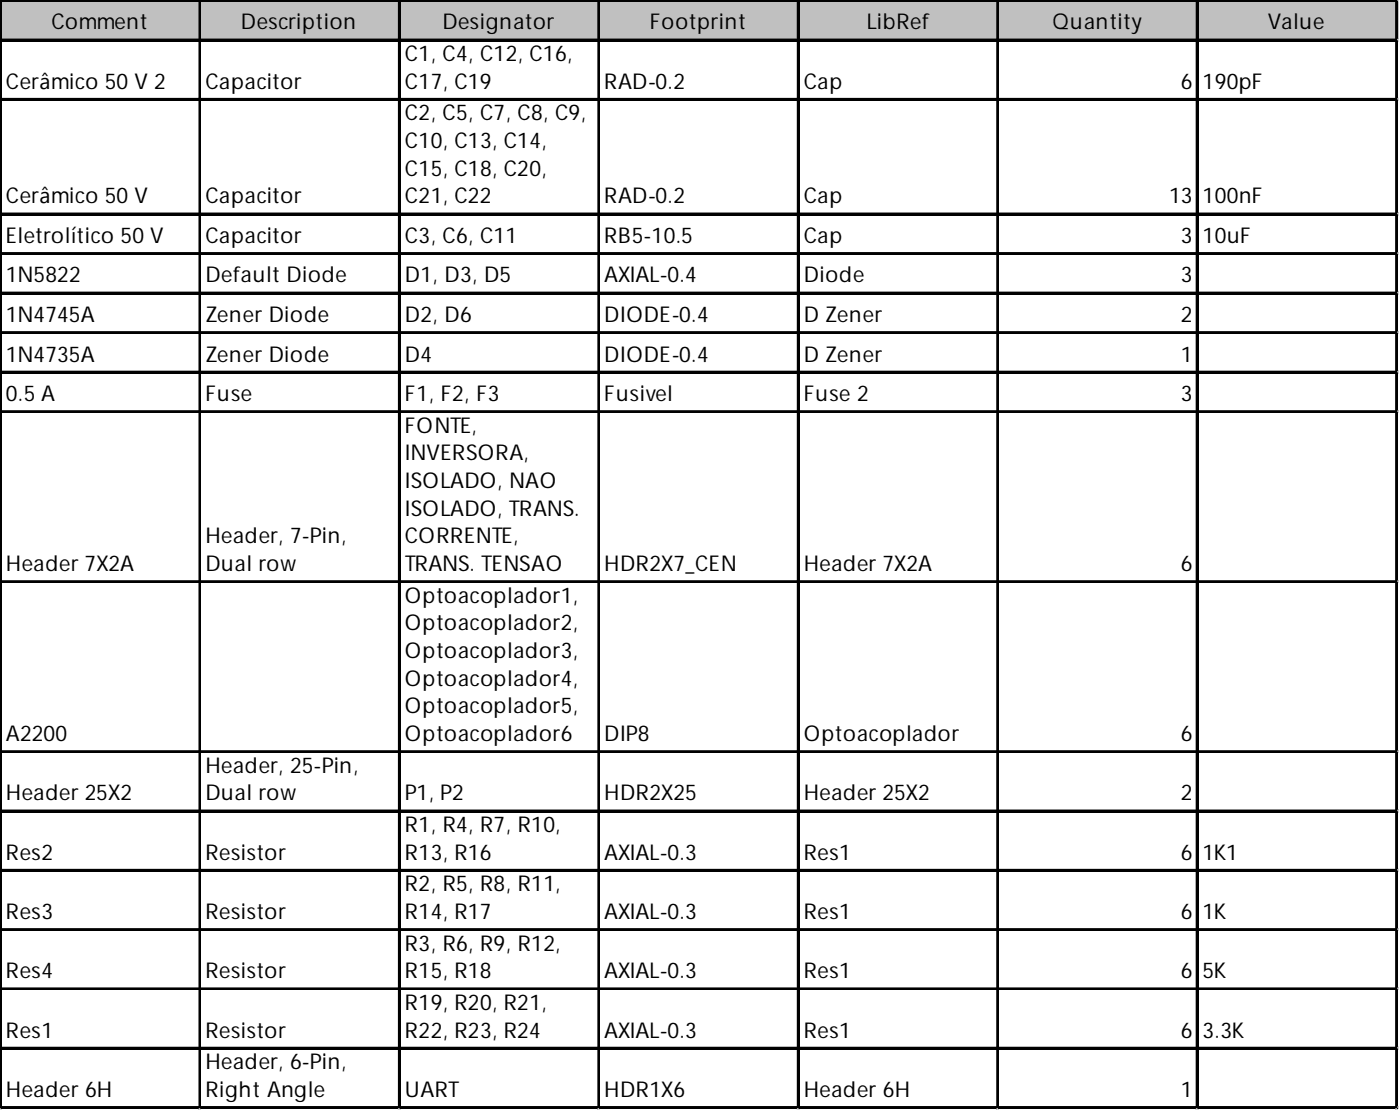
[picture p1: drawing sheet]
<svg xmlns="http://www.w3.org/2000/svg" width="249mm" height="198mm" viewBox="0 0 249 198" stroke-linecap="round" stroke-linejoin="round" font-family="sans-serif">
<defs><g id="words">
<g font-size="3.9">
<text x="9.1" y="5.2">Comment</text>
<text x="42.9" y="5.2">Description</text>
<text x="78.8" y="5.2">Designator</text>
<text x="115.7" y="5.2">Footprint</text>
<text x="154.4" y="5.2">LibRef</text>
<text x="187.5" y="5.2">Quantity</text>
<text x="225.9" y="5.2">Value</text>
<text x="72.1" y="10.9">C1, C4, C12, C16,</text>
<text x="1.1" y="15.8">Cerâmico 50 V 2</text>
<text x="36.6" y="15.8">Capacitor</text>
<text x="72.1" y="15.8">C17, C19</text>
<text x="107.7" y="15.8">RAD-0.2</text>
<text x="143.2" y="15.8">Cap</text>
<text x="210.4" y="15.8">6</text>
<text x="214.2" y="15.8">190pF</text>
<text x="72.1" y="21.4">C2, C5, C7, C8, C9,</text>
<text x="72.1" y="26.4">C10, C13, C14,</text>
<text x="72.1" y="31.3">C15, C18, C20,</text>
<text x="1.1" y="36.2">Cerâmico 50 V</text>
<text x="36.6" y="36.2">Capacitor</text>
<text x="72.1" y="36.2">C21, C22</text>
<text x="107.7" y="36.2">RAD-0.2</text>
<text x="143.2" y="36.2">Cap</text>
<text x="208.3" y="36.2">13</text>
<text x="214.2" y="36.2">100nF</text>
<text x="1.1" y="43.3">Eletrolítico 50 V</text>
<text x="36.6" y="43.3">Capacitor</text>
<text x="72.1" y="43.3">C3, C6, C11</text>
<text x="107.7" y="43.3">RB5-10.5</text>
<text x="143.2" y="43.3">Cap</text>
<text x="210.4" y="43.3">3</text>
<text x="214.2" y="43.3">10uF</text>
<text x="1.1" y="50.3">1N5822</text>
<text x="36.6" y="50.3">Default Diode</text>
<text x="72.1" y="50.3">D1, D3, D5</text>
<text x="107.7" y="50.3">AXIAL-0.4</text>
<text x="143.2" y="50.3">Diode</text>
<text x="210.4" y="50.3">3</text>
<text x="1.1" y="57.4">1N4745A</text>
<text x="36.6" y="57.4">Zener Diode</text>
<text x="72.1" y="57.4">D2, D6</text>
<text x="107.7" y="57.4">DIODE-0.4</text>
<text x="143.2" y="57.4">D Zener</text>
<text x="210.4" y="57.4">2</text>
<text x="1.1" y="64.4">1N4735A</text>
<text x="36.6" y="64.4">Zener Diode</text>
<text x="72.1" y="64.4">D4</text>
<text x="107.7" y="64.4">DIODE-0.4</text>
<text x="143.2" y="64.4">D Zener</text>
<text x="210.4" y="64.4">1</text>
<text x="1.1" y="71.4">0.5 A</text>
<text x="36.6" y="71.4">Fuse</text>
<text x="72.1" y="71.4">F1, F2, F3</text>
<text x="107.7" y="71.4">Fusivel</text>
<text x="143.2" y="71.4">Fuse 2</text>
<text x="210.4" y="71.4">3</text>
<text x="72.1" y="77.1">FONTE,</text>
<text x="72.1" y="82">INVERSORA,</text>
<text x="72.1" y="86.9">ISOLADO, NAO</text>
<text x="72.1" y="91.9">ISOLADO, TRANS.</text>
<text x="1.1" y="101.7">Header 7X2A</text>
<text x="36.6" y="96.8">Header, 7-Pin,</text>
<text x="36.6" y="101.7">Dual row</text>
<text x="72.1" y="96.8">CORRENTE,</text>
<text x="72.1" y="101.7">TRANS. TENSAO</text>
<text x="107.7" y="101.7">HDR2X7_CEN</text>
<text x="143.2" y="101.7">Header 7X2A</text>
<text x="210.4" y="101.7">6</text>
<text x="72.1" y="107.4">Optoacoplador1,</text>
<text x="72.1" y="112.3">Optoacoplador2,</text>
<text x="72.1" y="117.2">Optoacoplador3,</text>
<text x="72.1" y="122.2">Optoacoplador4,</text>
<text x="72.1" y="127.1">Optoacoplador5,</text>
<text x="1.1" y="132">A2200</text>
<text x="36.6" y="137.6">Header, 25-Pin,</text>
<text x="72.1" y="132">Optoacoplador6</text>
<text x="107.7" y="132">DIP8</text>
<text x="143.2" y="132">Optoacoplador</text>
<text x="210.4" y="132">6</text>
<text x="1.1" y="142.6">Header 25X2</text>
<text x="36.6" y="142.6">Dual row</text>
<text x="72.1" y="142.6">P1, P2</text>
<text x="107.7" y="142.6">HDR2X25</text>
<text x="143.2" y="142.6">Header 25X2</text>
<text x="210.4" y="142.6">2</text>
<text x="72.1" y="148.2">R1, R4, R7, R10,</text>
<text x="1.1" y="153.1">Res2</text>
<text x="36.6" y="153.1">Resistor</text>
<text x="72.1" y="153.1">R13, R16</text>
<text x="107.7" y="153.1">AXIAL-0.3</text>
<text x="143.2" y="153.1">Res1</text>
<text x="210.4" y="153.1">6</text>
<text x="214.2" y="153.1">1K1</text>
<text x="72.1" y="158.8">R2, R5, R8, R11,</text>
<text x="1.1" y="163.7">Res3</text>
<text x="36.6" y="163.7">Resistor</text>
<text x="72.1" y="163.7">R14, R17</text>
<text x="107.7" y="163.7">AXIAL-0.3</text>
<text x="143.2" y="163.7">Res1</text>
<text x="210.4" y="163.7">6</text>
<text x="214.2" y="163.7">1K</text>
<text x="72.1" y="169.3">R3, R6, R9, R12,</text>
<text x="1.1" y="174.3">Res4</text>
<text x="36.6" y="174.3">Resistor</text>
<text x="72.1" y="174.3">R15, R18</text>
<text x="72.1" y="179.9">R19, R20, R21,</text>
<text x="107.7" y="174.3">AXIAL-0.3</text>
<text x="143.2" y="174.3">Res1</text>
<text x="210.4" y="174.3">6</text>
<text x="214.2" y="174.3">5K</text>
<text x="1.1" y="184.8">Res1</text>
<text x="36.6" y="184.8">Resistor</text>
<text x="72.1" y="184.8">R22, R23, R24</text>
<text x="107.7" y="184.8">AXIAL-0.3</text>
<text x="143.2" y="184.8">Res1</text>
<text x="210.4" y="184.8">6</text>
<text x="214.2" y="184.8">3.3K</text>
<text x="36.6" y="190.5">Header, 6-Pin,</text>
<text x="1.1" y="195.4">Header 6H</text>
<text x="36.6" y="195.4">Right Angle</text>
<text x="72.1" y="195.4">UART</text>
<text x="107.7" y="195.4">HDR1X6</text>
<text x="143.2" y="195.4">Header 6H</text>
<text x="210.4" y="195.4">1</text>
</g>
</g></defs>
<path d="M.3 .3h248.8v7.1h-248.8z" fill="#c0c0c0"/>
<g fill="none" stroke="#000" stroke-width=".35">
<path d="M0 0v197.6M.2 0v197.6M.4 0h248.7M.4 .2h248.7M.4 7h248.7M.4 7.2h248.7M.4 17.6h248.7M.4 17.8h248.7M35.5 .4v197.2M35.7 .4v197.2M71.1 .4v197.2M71.2 .4v197.2"/>
<path d="M106.6 .4v197.2M106.8 .4v197.2M142.1 .4v197.2M142.3 .4v197.2M177.7 .4v197.2M177.8 .4v197.2M213.2 .4v197.2M213.4 .4v197.2M248.7 .4v197.2M248.9 .4v197.2M.4 38h248.7M.4 38.2h248.7"/>
<path d="M.4 45.1h248.7M.4 45.3h248.7M.4 52.1h248.7M.4 52.3h248.7M.4 59.2h248.7M.4 59.3h248.7M.4 66.2h248.7M.4 66.4h248.7M.4 73.2h248.7M.4 73.4h248.7M.4 103.5h248.7M.4 103.7h248.7"/>
<path d="M.4 133.8h248.7M.4 134h248.7M.4 144.4h248.7M.4 144.6h248.7M.4 154.9h248.7M.4 155.1h248.7M.4 165.5h248.7M.4 165.7h248.7M.4 176.1h248.7M.4 176.2h248.7M.4 186.6h248.7M.4 186.8h248.7"/>
<path d="M.4 197.2h248.7M.4 197.4h248.7"/>
</g>
<path d="M0 197.6h.1" fill="none" stroke="#d4d4d4" stroke-width=".35"/>
<path d="M0 197.6h.4z" fill="#d4d4d4"/>
<path d="M35.5 197.6h.1" fill="none" stroke="#d4d4d4" stroke-width=".35"/>
<path d="M35.5 197.6h.4z" fill="#d4d4d4"/>
<path d="M71.1 197.6h.1" fill="none" stroke="#d4d4d4" stroke-width=".35"/>
<path d="M71.1 197.6h.3z" fill="#d4d4d4"/>
<path d="M106.6 197.6h.1" fill="none" stroke="#d4d4d4" stroke-width=".35"/>
<path d="M106.6 197.6h.3z" fill="#d4d4d4"/>
<path d="M142.1 197.6h.1" fill="none" stroke="#d4d4d4" stroke-width=".35"/>
<path d="M142.1 197.6h.4z" fill="#d4d4d4"/>
<path d="M177.7 197.6h.1" fill="none" stroke="#d4d4d4" stroke-width=".35"/>
<path d="M177.7 197.6h.3z" fill="#d4d4d4"/>
<path d="M213.2 197.6h.1" fill="none" stroke="#d4d4d4" stroke-width=".35"/>
<path d="M213.2 197.6h.3z" fill="#d4d4d4"/>
<path d="M248.7 197.6h.1" fill="none" stroke="#d4d4d4" stroke-width=".35"/>
<path d="M248.7 197.6h.4z" fill="#d4d4d4"/>
<path d="M249.1 0h.1" fill="none" stroke="#d4d4d4" stroke-width=".35"/>
<path d="M249.1 0v.4z" fill="#d4d4d4"/>
<path d="M249.1 7h.1" fill="none" stroke="#d4d4d4" stroke-width=".35"/>
<path d="M249.1 7v.4z" fill="#d4d4d4"/>
<path d="M249.1 17.6h.1" fill="none" stroke="#d4d4d4" stroke-width=".35"/>
<path d="M249.1 17.6v.4z" fill="#d4d4d4"/>
<path d="M249.1 38h.1" fill="none" stroke="#d4d4d4" stroke-width=".35"/>
<path d="M249.1 38v.4z" fill="#d4d4d4"/>
<path d="M249.1 45.1h.1" fill="none" stroke="#d4d4d4" stroke-width=".35"/>
<path d="M249.1 45.1v.3z" fill="#d4d4d4"/>
<path d="M249.1 52.1h.1" fill="none" stroke="#d4d4d4" stroke-width=".35"/>
<path d="M249.1 52.1v.4z" fill="#d4d4d4"/>
<path d="M249.1 59.2h.1" fill="none" stroke="#d4d4d4" stroke-width=".35"/>
<path d="M249.1 59.2v.3z" fill="#d4d4d4"/>
<path d="M249.1 66.2h.1" fill="none" stroke="#d4d4d4" stroke-width=".35"/>
<path d="M249.1 66.2v.4z" fill="#d4d4d4"/>
<path d="M249.1 73.2h.1" fill="none" stroke="#d4d4d4" stroke-width=".35"/>
<path d="M249.1 73.2v.4z" fill="#d4d4d4"/>
<path d="M249.1 103.5h.1" fill="none" stroke="#d4d4d4" stroke-width=".35"/>
<path d="M249.1 103.5v.4z" fill="#d4d4d4"/>
<path d="M249.1 133.8h.1" fill="none" stroke="#d4d4d4" stroke-width=".35"/>
<path d="M249.1 133.8v.4z" fill="#d4d4d4"/>
<path d="M249.1 144.4h.1" fill="none" stroke="#d4d4d4" stroke-width=".35"/>
<path d="M249.1 144.4v.3z" fill="#d4d4d4"/>
<path d="M249.1 154.9h.1" fill="none" stroke="#d4d4d4" stroke-width=".35"/>
<path d="M249.1 154.9v.4z" fill="#d4d4d4"/>
<path d="M249.1 165.5h.1" fill="none" stroke="#d4d4d4" stroke-width=".35"/>
<path d="M249.1 165.5v.4z" fill="#d4d4d4"/>
<path d="M249.1 176.1h.1" fill="none" stroke="#d4d4d4" stroke-width=".35"/>
<path d="M249.1 176.1v.3z" fill="#d4d4d4"/>
<path d="M249.1 186.6h.1" fill="none" stroke="#d4d4d4" stroke-width=".35"/>
<path d="M249.1 186.6v.4z" fill="#d4d4d4"/>
<path d="M249.1 197.2h.1" fill="none" stroke="#d4d4d4" stroke-width=".35"/>
<path d="M249.1 197.2v.4z" fill="#d4d4d4"/>
<use href="#words"/>
</svg>
